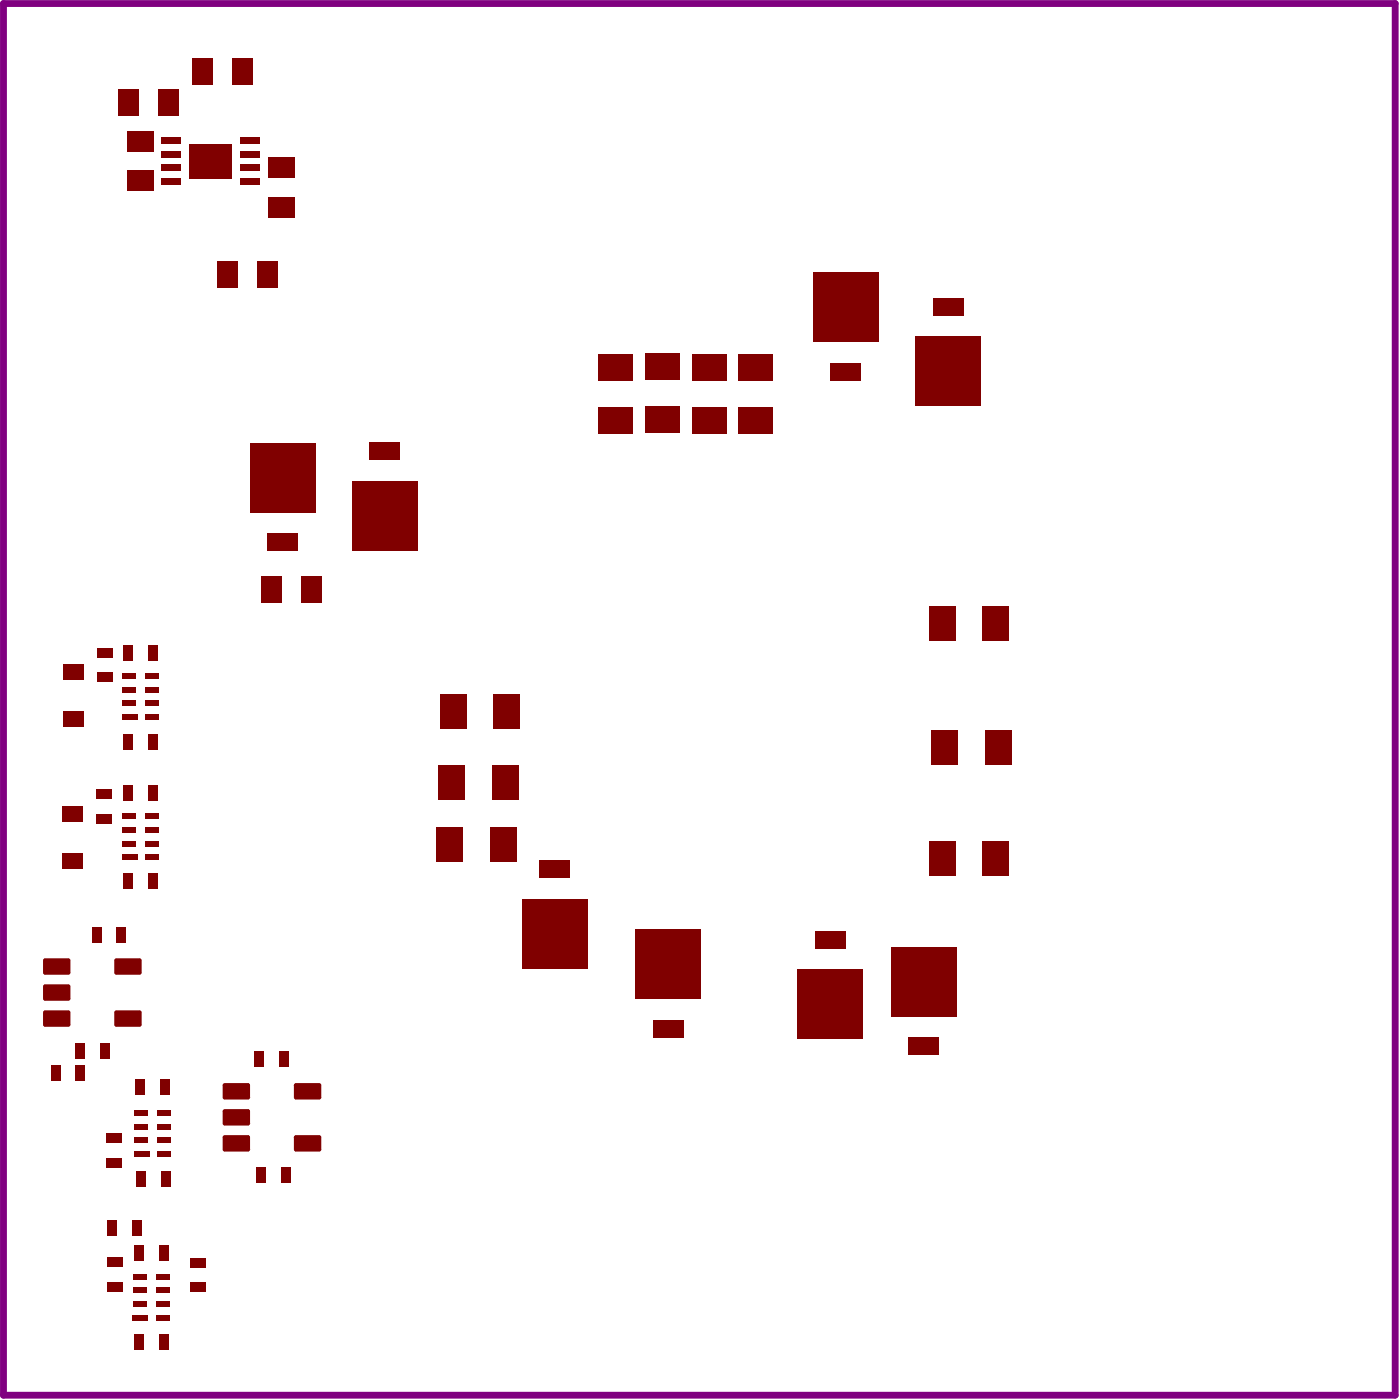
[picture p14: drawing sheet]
<svg xmlns="http://www.w3.org/2000/svg" width="170mm" height="170mm" viewBox="0 0 170 170" stroke-linecap="round" stroke-linejoin="round" font-family="sans-serif">
<path d="M.4 .4h169.1v169.1h-169.1z" fill="none" stroke="#800080" stroke-width=".83"/>
<g fill="#800000">
<path d="M6.2 129.4h1.1v1.9h-1.1z" fill-rule="evenodd"/>
<path d="M5.2 123l.3-.3h2.8l.3 .3v1.5l-.3 .2h-2.8l-.3-.2z" fill-rule="evenodd"/>
<path d="M5.2 116.6l.3-.2h2.8l.3 .2v1.5l-.3 .3h-2.8l-.3-.3z" fill-rule="evenodd"/>
<path d="M13.1 155.7h1.8v1.2h-1.8z" fill-rule="evenodd"/>
<path d="M13.1 148.2h1.1v1.9h-1.1z" fill-rule="evenodd"/>
<path d="M12.9 140.6h1.8v1.2h-1.8z" fill-rule="evenodd"/>
<path d="M12.9 137.6h1.8v1.2h-1.8z" fill-rule="evenodd"/>
<path d="M11.7 95.8h1.8v1.2h-1.8z" fill-rule="evenodd"/>
<path d="M15 95.4h1.2v1.8h-1.2z" fill-rule="evenodd"/>
<path d="M15 89.2h1.1v1.8h-1.1z" fill-rule="evenodd"/>
<path d="M11.8 81.7h1.8v1.2h-1.8z" fill-rule="evenodd"/>
<path d="M19.3 162h1.2v1.9h-1.2z" fill-rule="evenodd"/>
<path d="M19 154.7h1.6v.7h-1.6z" fill-rule="evenodd"/>
<path d="M19 156.4h1.6v.6h-1.6z" fill-rule="evenodd"/>
<path d="M19 158h1.6v.7h-1.6z" fill-rule="evenodd"/>
<path d="M19 159.7h1.6v.7h-1.6z" fill-rule="evenodd"/>
<path d="M19.3 151.2h1.2v1.9h-1.2z" fill-rule="evenodd"/>
<path d="M19.5 142.3h1.2v1.8h-1.2z" fill-rule="evenodd"/>
<path d="M19.1 134.9h1.7v.6h-1.7z" fill-rule="evenodd"/>
<path d="M19.1 136.5h1.7v.7h-1.7z" fill-rule="evenodd"/>
<path d="M19.1 138.2h1.7v.6h-1.7z" fill-rule="evenodd"/>
<path d="M19.5 131.1h1.1v1.8h-1.1z" fill-rule="evenodd"/>
<path d="M17.7 100.5h1.6v.6h-1.6z" fill-rule="evenodd"/>
<path d="M17.7 102.1h1.6v.7h-1.6z" fill-rule="evenodd"/>
<path d="M17.7 103.8h1.6v.7h-1.6z" fill-rule="evenodd"/>
<path d="M18 95.4h1.2v1.8h-1.2z" fill-rule="evenodd"/>
<path d="M17.7 98.8h1.6v.7h-1.6z" fill-rule="evenodd"/>
<path d="M18 89.2h1.1v1.8h-1.1z" fill-rule="evenodd"/>
<path d="M17.6 86.8h1.7v.6h-1.7z" fill-rule="evenodd"/>
<path d="M17.6 81.8h1.7v.6h-1.7z" fill-rule="evenodd"/>
<path d="M17.6 83.4h1.7v.7h-1.7z" fill-rule="evenodd"/>
<path d="M17.6 85.1h1.7v.7h-1.7z" fill-rule="evenodd"/>
<path d="M19.6 20h2.3v.8h-2.3z" fill-rule="evenodd"/>
<path d="M19.6 21.6h2.3v.9h-2.3z" fill-rule="evenodd"/>
<path d="M19.6 16.7h2.3v.8h-2.3z" fill-rule="evenodd"/>
<path d="M31.2 141.8h1.1v1.8h-1.1z" fill-rule="evenodd"/>
<path d="M34.2 141.8h1.1v1.8h-1.1z" fill-rule="evenodd"/>
<path d="M33.9 127.7h1.2v1.8h-1.2z" fill-rule="evenodd"/>
<path d="M30.9 127.7h1.2v1.8h-1.2z" fill-rule="evenodd"/>
<path d="M32.7 19.1h3.1v2.5h-3.1z" fill-rule="evenodd"/>
<path d="M44.8 53.8h3.8v2.1h-3.8z" fill-rule="evenodd"/>
<path d="M53 100.5h3.2v4.2h-3.2z" fill-rule="evenodd"/>
<path d="M59.5 100.5h3.2v4.2h-3.2z" fill-rule="evenodd"/>
<path d="M79.3 123.9h3.7v2.1h-3.7z" fill-rule="evenodd"/>
<path d="M112.8 73.6h3.2v4.2h-3.2z" fill-rule="evenodd"/>
<path d="M113.3 36.2h3.8v2.1h-3.8z" fill-rule="evenodd"/>
<path d="M119.3 73.6h3.2v4.2h-3.2z" fill-rule="evenodd"/>
<path d="M5.2 119.8l.3-.2h2.8l.3 .2v1.5l-.3 .3h-2.8l-.3-.3z" fill-rule="evenodd"/>
<path d="M13.1 152.7h1.8v1.2h-1.8z" fill-rule="evenodd"/>
<path d="M12.2 126.7h1.1v1.8h-1.1z" fill-rule="evenodd"/>
<path d="M15 106.1h1.1v1.8h-1.1z" fill-rule="evenodd"/>
<path d="M11.7 98.8h1.8v1.2h-1.8z" fill-rule="evenodd"/>
<path d="M14.1 112.6h1.2v1.9h-1.2z" fill-rule="evenodd"/>
<path d="M11.1 112.6h1.2v1.9h-1.2z" fill-rule="evenodd"/>
<path d="M11.8 78.7h1.8v1.2h-1.8z" fill-rule="evenodd"/>
<path d="M15 78.4h1.1v1.8h-1.1z" fill-rule="evenodd"/>
<path d="M19.1 139.8h1.7v.7h-1.7z" fill-rule="evenodd"/>
<path d="M18 106.1h1.1v1.8h-1.1z" fill-rule="evenodd"/>
<path d="M18 78.4h1.1v1.8h-1.1z" fill-rule="evenodd"/>
<path d="M19.6 18.3h2.3v.8h-2.3z" fill-rule="evenodd"/>
<path d="M19.2 10.8h2.5v3.2h-2.5z" fill-rule="evenodd"/>
<path d="M26.4 31.8h2.5v3.2h-2.5z" fill-rule="evenodd"/>
<path d="M31.7 70.1h2.5v3.1h-2.5z" fill-rule="evenodd"/>
<path d="M32.5 64.8h3.7v2.1h-3.7z" fill-rule="evenodd"/>
<path d="M31.2 31.8h2.5v3.2h-2.5z" fill-rule="evenodd"/>
<path d="M32.7 24h3.1v2.5h-3.1z" fill-rule="evenodd"/>
<path d="M53.3 92.9h3.1v4.2h-3.1z" fill-rule="evenodd"/>
<path d="M53.5 84.3h3.1v4.2h-3.1z" fill-rule="evenodd"/>
<path d="M59.8 92.9h3.1v4.2h-3.1z" fill-rule="evenodd"/>
<path d="M60 84.3h3.1v4.2h-3.1z" fill-rule="evenodd"/>
<path d="M65.5 104.5h3.8v2.1h-3.8z" fill-rule="evenodd"/>
<path d="M72.7 49.5h4.2v3.2h-4.2z" fill-rule="evenodd"/>
<path d="M72.7 43h4.2v3.2h-4.2z" fill-rule="evenodd"/>
<path d="M78.4 49.4h4.2v3.2h-4.2z" fill-rule="evenodd"/>
<path d="M78.4 42.9h4.2v3.2h-4.2z" fill-rule="evenodd"/>
<path d="M99 113.1h3.7v2.1h-3.7z" fill-rule="evenodd"/>
<path d="M112.9 102.2h3.2v4.2h-3.2z" fill-rule="evenodd"/>
<path d="M119.4 102.2h3.1v4.2h-3.1z" fill-rule="evenodd"/>
<path d="M113.2 88.6h3.1v4.3h-3.1z" fill-rule="evenodd"/>
<path d="M119.7 88.6h3.1v4.3h-3.1z" fill-rule="evenodd"/>
<path d="M16.3 162h1.2v1.9h-1.2z" fill-rule="evenodd"/>
<path d="M23.1 155.8h1.9v1.1h-1.9z" fill-rule="evenodd"/>
<path d="M16.1 154.7h1.7v.7h-1.7z" fill-rule="evenodd"/>
<path d="M16.1 156.4h1.7v.6h-1.7z" fill-rule="evenodd"/>
<path d="M16.1 158h1.7v.7h-1.7z" fill-rule="evenodd"/>
<path d="M16.1 159.7h1.9v.7h-1.9z" fill-rule="evenodd"/>
<path d="M16.1 148.2h1.1v1.9h-1.1z" fill-rule="evenodd"/>
<path d="M16.3 151.2h1.2v1.9h-1.2z" fill-rule="evenodd"/>
<path d="M16.5 142.3h1.2v1.8h-1.2z" fill-rule="evenodd"/>
<path d="M16.3 134.9h1.7v.6h-1.7z" fill-rule="evenodd"/>
<path d="M16.3 136.5h1.7v.7h-1.7z" fill-rule="evenodd"/>
<path d="M16.3 138.2h1.7v.6h-1.7z" fill-rule="evenodd"/>
<path d="M9.2 129.4h1.1v1.9h-1.1z" fill-rule="evenodd"/>
<path d="M16.5 131.1h1.1v1.8h-1.1z" fill-rule="evenodd"/>
<path d="M14.1 122.7h2.9l.2 .3v1.5l-.2 .2h-2.9l-.2-.2v-1.5z" fill-rule="evenodd"/>
<path d="M14.1 116.4h2.9l.2 .2v1.5l-.2 .3h-2.9l-.2-.3v-1.5z" fill-rule="evenodd"/>
<path d="M7.5 103.7h2.5v1.8h-2.5z" fill-rule="evenodd"/>
<path d="M14.9 100.5h1.6v.6h-1.6z" fill-rule="evenodd"/>
<path d="M14.9 102.1h1.6v.7h-1.6z" fill-rule="evenodd"/>
<path d="M14.9 103.8h1.8v.7h-1.8z" fill-rule="evenodd"/>
<path d="M14.9 98.8h1.6v.7h-1.6z" fill-rule="evenodd"/>
<path d="M14.8 86.8h1.8v.6h-1.8z" fill-rule="evenodd"/>
<path d="M7.7 80.7h2.5v1.8h-2.5z" fill-rule="evenodd"/>
<path d="M14.8 81.8h1.7v.6h-1.7z" fill-rule="evenodd"/>
<path d="M14.8 83.4h1.7v.7h-1.7z" fill-rule="evenodd"/>
<path d="M14.8 85.1h1.7v.7h-1.7z" fill-rule="evenodd"/>
<path d="M15.5 20.7h3.1v2.5h-3.1z" fill-rule="evenodd"/>
<path d="M23.4 7.1h2.5v3.2h-2.5z" fill-rule="evenodd"/>
<path d="M35.7 138.1l.2-.2h2.9l.2 .2v1.5l-.2 .3h-2.9l-.2-.3z" fill-rule="evenodd"/>
<path d="M27 135l.3-.3h2.8l.3 .3v1.5l-.3 .2h-2.8l-.3-.2z" fill-rule="evenodd"/>
<path d="M27 138.1l.3-.2h2.8l.3 .2v1.5l-.3 .3h-2.8l-.3-.3z" fill-rule="evenodd"/>
<path d="M29.2 21.6h2.3v.9h-2.3z" fill-rule="evenodd"/>
<path d="M29.2 20h2.3v.8h-2.3z" fill-rule="evenodd"/>
<path d="M29.2 16.7h2.3v.8h-2.3z" fill-rule="evenodd"/>
<path d="M28.2 7.1h2.5v3.2h-2.5z" fill-rule="evenodd"/>
<path d="M23.1 152.8h1.9v1.1h-1.9z" fill-rule="evenodd"/>
<path d="M9.2 126.7h1.1v1.8h-1.1z" fill-rule="evenodd"/>
<path d="M16.3 139.8h1.8v.7h-1.8z" fill-rule="evenodd"/>
<path d="M7.5 98h2.5v1.8h-2.5z" fill-rule="evenodd"/>
<path d="M7.7 86.4h2.5v1.8h-2.5z" fill-rule="evenodd"/>
<path d="M15.5 15.9h3.1v2.5h-3.1z" fill-rule="evenodd"/>
<path d="M14.4 10.8h2.5v3.2h-2.5z" fill-rule="evenodd"/>
<path d="M27.3 131.5h2.8l.3 .3v1.5l-.3 .2h-2.8l-.3-.2v-1.5z" fill-rule="evenodd"/>
<path d="M35.9 131.5h2.9l.2 .3v1.5l-.2 .2h-2.9l-.2-.2v-1.5z" fill-rule="evenodd"/>
<path d="M36.6 70.1h2.5v3.1h-2.5z" fill-rule="evenodd"/>
<path d="M29.2 18.3h2.3v.8h-2.3z" fill-rule="evenodd"/>
<path d="M96.9 117.7h7.9v8.5h-7.9z" fill-rule="evenodd"/>
<path d="M84 49.5h4.2v3.2h-4.2z" fill-rule="evenodd"/>
<path d="M84 43h4.2v3.2h-4.2z" fill-rule="evenodd"/>
<path d="M89.7 49.5h4.2v3.2h-4.2z" fill-rule="evenodd"/>
<path d="M89.7 43h4.2v3.2h-4.2z" fill-rule="evenodd"/>
<path d="M100.9 44.1h3.7v2.1h-3.7z" fill-rule="evenodd"/>
<path d="M110.3 126h3.8v2.1h-3.8z" fill-rule="evenodd"/>
<path d="M111.2 40.9h8v8.4h-8z" fill-rule="evenodd"/>
<path d="M30.4 53.8h8v8.4h-8z" fill-rule="evenodd"/>
<path d="M42.7 58.4h8v8.5h-8z" fill-rule="evenodd"/>
<path d="M63.4 109.2h8v8.4h-8z" fill-rule="evenodd"/>
<path d="M98.7 33.1h8v8.4h-8z" fill-rule="evenodd"/>
<path d="M108.2 115h8v8.4h-8z" fill-rule="evenodd"/>
<path d="M23 17.5h5.1v4.1h-5.1z" fill-rule="evenodd"/>
<path d="M77.2 112.9h8v8.4h-8z" fill-rule="evenodd"/>
</g>
<g fill="#800000">
<path d="M5.2 123h.3zM5.3 122.8l.2-.1v.3h-.3z"/>
<path d="M5.5 124.5v.2zM5.2 124.5h.3v.2l-.2-.1z"/>
<path d="M8.3 124.5h.3zM8.3 124.5h.3l-.1 .1-.2 .1z"/>
<path d="M8.3 122.7v.3zM8.3 122.7l.2 .1 .1 .2h-.3z"/>
<path d="M5.2 116.6h.3zM5.3 116.5l.2-.1v.2h-.3z"/>
<path d="M5.5 118.1v.3zM5.2 118.1h.3v.3l-.2-.1z"/>
<path d="M8.3 118.1h.3zM8.3 118.1h.3l-.1 .2-.2 .1z"/>
<path d="M8.3 116.4v.2zM8.3 116.4l.2 .1 .1 .1h-.3z"/>
<path d="M5.2 119.8h.3zM5.3 119.6h.2v.2h-.3z"/>
<path d="M5.5 121.3v.3zM5.2 121.3h.3v.2h-.2z"/>
<path d="M8.3 121.3h.3zM8.3 121.3h.3l-.1 .2h-.2z"/>
<path d="M8.3 119.6v.2zM8.3 119.6h.2l.1 .2h-.3z"/>
<path d="M13.9 123h.2zM14 122.8l.1-.1v.3h-.2z"/>
<path d="M14.1 124.5v.2zM13.9 124.5h.2v.2l-.1-.1z"/>
<path d="M17 124.5h.2zM17 124.5h.2l-.1 .1-.1 .1z"/>
<path d="M17 122.7v.3zM17 122.7l.1 .1 .1 .2h-.2z"/>
<path d="M13.9 116.6h.2zM14 116.5l.1-.1v.2h-.2z"/>
<path d="M14.1 118.1v.3zM13.9 118.1h.2v.3l-.1-.1z"/>
<path d="M17 118.1h.2zM17 118.1h.2l-.1 .2-.1 .1z"/>
<path d="M17 116.4v.2zM17 116.4l.1 .1 .1 .1h-.2z"/>
<path d="M35.7 138.1h.2zM35.8 137.9h.1v.2h-.2z"/>
<path d="M35.9 139.6v.3zM35.7 139.6h.2v.3l-.1-.1z"/>
<path d="M38.8 139.6h.2zM38.8 139.6h.2l-.1 .2-.1 .1z"/>
<path d="M38.8 137.9v.2zM38.8 137.9h.1l.1 .2h-.2z"/>
<path d="M27 135h.3zM27.1 134.8l.2-.1v.3h-.3z"/>
<path d="M27.3 136.5v.2zM27 136.5h.3v.2l-.2-.1z"/>
<path d="M30.1 136.5h.3zM30.1 136.5h.3l-.1 .1-.2 .1z"/>
<path d="M30.1 134.7v.3zM30.1 134.7l.2 .1 .1 .2h-.3z"/>
<path d="M27 138.1h.3zM27.1 137.9h.2v.2h-.3z"/>
<path d="M27.3 139.6v.3zM27 139.6h.3v.3l-.2-.1z"/>
<path d="M30.1 139.6h.3zM30.1 139.6h.3l-.1 .2-.2 .1z"/>
<path d="M30.1 137.9v.2zM30.1 137.9h.2l.1 .2h-.3z"/>
<path d="M27 131.8h.3zM27.1 131.6l.2-.1v.3h-.3z"/>
<path d="M27.3 133.3v.2zM27 133.3h.3v.2h-.2z"/>
<path d="M30.1 133.3h.3zM30.1 133.3h.3l-.1 .2h-.2z"/>
<path d="M30.1 131.5v.3zM30.1 131.5l.2 .1 .1 .2h-.3z"/>
<path d="M35.7 131.8h.2zM35.8 131.6l.1-.1v.3h-.2z"/>
<path d="M35.9 133.3v.2zM35.7 133.3h.2v.2h-.1z"/>
<path d="M38.8 133.3h.2zM38.8 133.3h.2l-.1 .2h-.1z"/>
<path d="M38.8 131.5v.3zM38.8 131.5l.1 .1 .1 .2h-.2z"/>
</g>
</svg>
